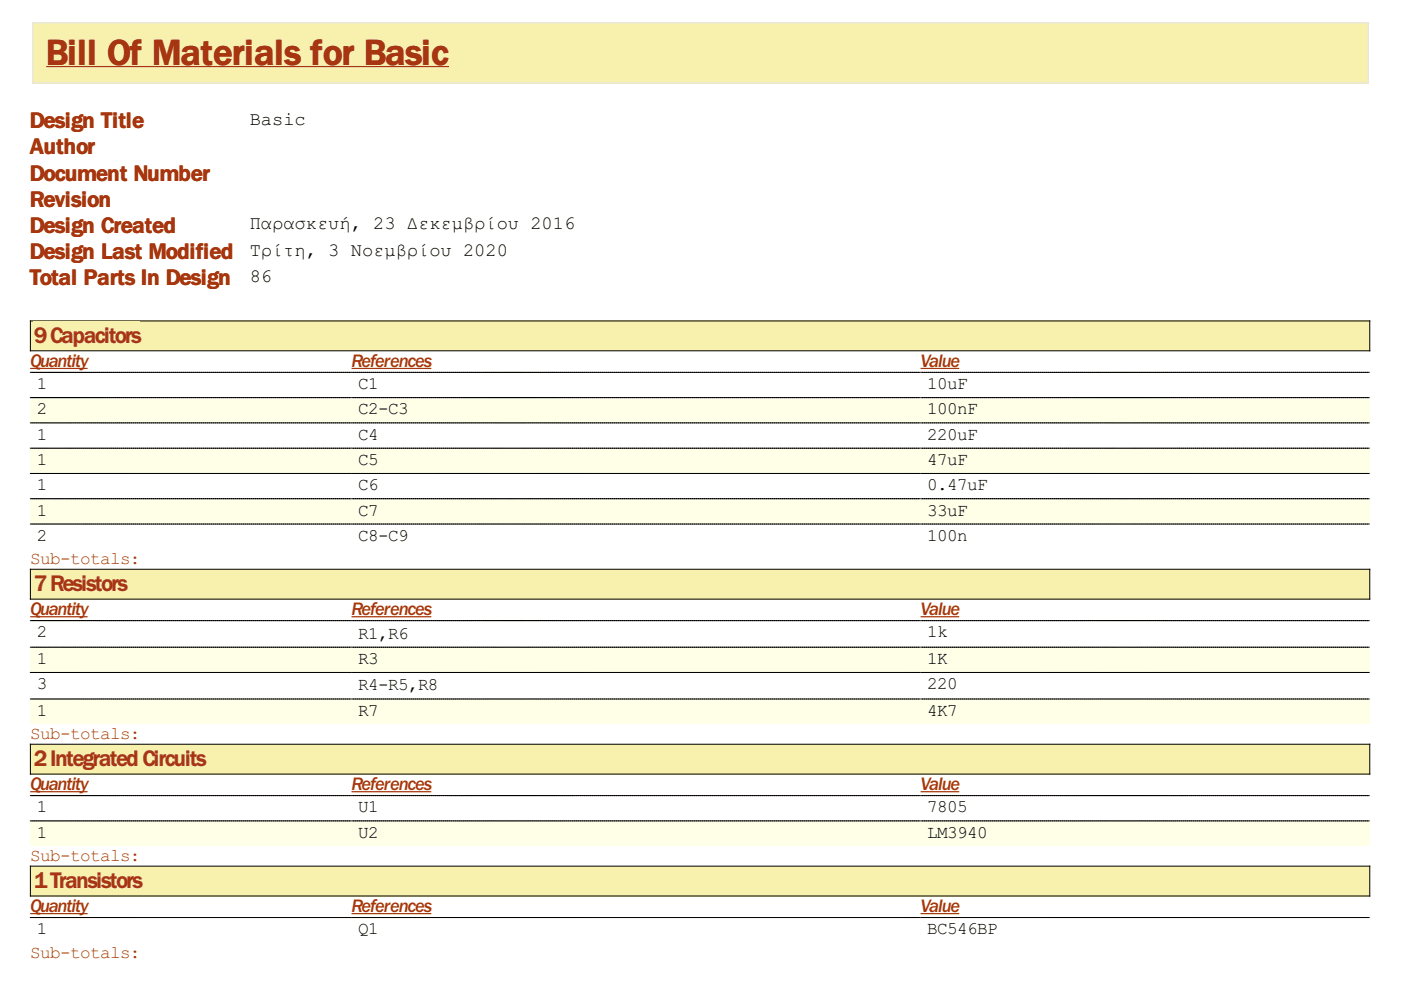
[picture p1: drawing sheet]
<svg xmlns="http://www.w3.org/2000/svg" width="297mm" height="210mm" viewBox="0 0 297 210" stroke-linecap="round" stroke-linejoin="round" font-family="sans-serif">
<defs><g id="words">
<text font-size="9" fill="#a73610" x="9.7" y="13.8">Bill Of Materials for Basic</text>
<g font-size="5.6" fill="#a73610">
<text x="6.3" y="27.2">Design Title</text>
<text x="6.3" y="32.7">Author</text>
<text x="6.3" y="38.3">Document Number</text>
<text x="6.3" y="43.9">Revision</text>
<text x="6.3" y="49.4">Design Created</text>
<text x="6.3" y="55">Design Last Modified</text>
<text x="6.3" y="60.5">Total Parts In Design</text>
<text x="7.2" y="72.7">9Capacitors</text>
<text x="7.2" y="125.3">7Resistors</text>
<text x="7.2" y="162.4">2IntegratedCircuits</text>
<text x="7.2" y="188.3">1Transistors</text>
</g>
<g font-size="4.5">
<text x="53" y="26.4">Basic</text>
<text x="53" y="48.6">Παρασκευή, 23 Δεκεμβρίου 2016</text>
<text x="53" y="54.2">Τρίτη, 3 Νοεμβρίου 2020</text>
<text x="53" y="59.7">86</text>
</g>
<g font-size="4.5" fill="#a73610">
<text x="6.4" y="77.9">Quantity</text>
<text x="74.5" y="77.9">References</text>
<text x="195.2" y="77.9">Value</text>
<text x="6.4" y="130.5">Quantity</text>
<text x="74.5" y="130.5">References</text>
<text x="195.2" y="130.5">Value</text>
<text x="6.4" y="167.6">Quantity</text>
<text x="74.5" y="167.6">References</text>
<text x="195.2" y="167.6">Value</text>
<text x="6.4" y="193.4">Quantity</text>
<text x="74.5" y="193.4">References</text>
<text x="195.2" y="193.4">Value</text>
</g>
<g font-size="4.2">
<text x="7.8" y="82.5">1</text>
<text x="75.9" y="82.5">C1</text>
<text x="196.6" y="82.5">10uF</text>
<text x="7.8" y="87.9">2</text>
<text x="75.9" y="87.9">C2-C3</text>
<text x="196.6" y="87.9">100nF</text>
<text x="7.8" y="93.2">1</text>
<text x="75.9" y="93.2">C4</text>
<text x="196.6" y="93.2">220uF</text>
<text x="7.8" y="98.6">1</text>
<text x="75.9" y="98.6">C5</text>
<text x="196.6" y="98.6">47uF</text>
<text x="7.8" y="103.9">1</text>
<text x="75.9" y="103.9">C6</text>
<text x="196.6" y="103.9">0.47uF</text>
<text x="7.8" y="109.3">1</text>
<text x="75.9" y="109.3">C7</text>
<text x="196.6" y="109.3">33uF</text>
<text x="7.8" y="114.7">2</text>
<text x="75.9" y="114.7">C8-C9</text>
<text x="196.6" y="114.7">100n</text>
<text x="7.8" y="135.2">2</text>
<text x="75.9" y="135.4">R1,R6</text>
<text x="196.6" y="135.2">1k</text>
<text x="7.8" y="140.8">1</text>
<text x="75.9" y="140.8">R3</text>
<text x="196.6" y="140.8">1K</text>
<text x="7.8" y="146.1">3</text>
<text x="75.9" y="146.4">R4-R5,R8</text>
<text x="196.6" y="146.1">220</text>
<text x="7.8" y="151.8">1</text>
<text x="75.9" y="151.8">R7</text>
<text x="196.6" y="151.8">4K7</text>
<text x="7.8" y="172.2">1</text>
<text x="75.9" y="172.2">U1</text>
<text x="196.6" y="172.2">7805</text>
<text x="7.8" y="177.6">1</text>
<text x="75.9" y="177.6">U2</text>
<text x="196.6" y="177.6">LM3940</text>
<text x="7.8" y="198.1">1</text>
<text x="75.9" y="198.1">Q1</text>
<text x="196.6" y="198.1">BC546BP</text>
</g>
<g font-size="4.2" fill="#a73610">
<text x="6.4" y="119.6">Sub-totals:</text>
<text x="6.4" y="156.7">Sub-totals:</text>
<text x="6.4" y="182.5">Sub-totals:</text>
<text x="6.4" y="203">Sub-totals:</text>
</g>
</g></defs>
<path d="M6.8 4.7h283.4v13h-283.4z" fill="#f7f1ad"/>
<path d="M7 4.8h283.1v12.8h-283.1z" fill="none" stroke="#e2e2ef" stroke-width=".21"/>
<path d="M9.8 6.9h85.4v9h-85.4z" fill="#f7f1ad"/>
<path d="M9.8 14.1h85.4" fill="none" stroke="#a73610" stroke-width=".26"/>
<path d="M6.4 68h284.1v6.4h-284.1z" fill="#f7f1ad"/>
<path d="M6.4 68h284v6.4h-284z" fill="none" stroke="#000" stroke-width=".21"/>
<path d="M7.1 68.2h22.5v5.6h-22.5z" fill="#f7f1ad"/>
<path d="M6.4 78.1h12.2M74.5 78.1h16.9M195.2 78.1h8.2" fill="none" stroke="#a73610" stroke-width=".26"/>
<path d="M6.4 78.9h68.1M74.6 78.9h120.5M195.2 78.9h95.2" fill="none" stroke="#000" stroke-width=".21" stroke-dasharray=".3 .1"/>
<path d="M6.4 84.3h68.1v5.3h-68.1z" fill="#feffe6"/>
<path d="M6.4 84.3h68.1" fill="none" stroke="#000" stroke-width=".21" stroke-dasharray=".3 .1"/>
<g fill="#feffe6">
<path d="M7.7 84.6h2.1v4.3h-2.1z"/>
<path d="M74.5 84.3h120.7v5.3h-120.7z"/>
</g>
<path d="M74.6 84.3h120.5" fill="none" stroke="#000" stroke-width=".21" stroke-dasharray=".3 .1"/>
<g fill="#feffe6">
<path d="M75.9 84.6h10.6v4.3h-10.6z"/>
<path d="M195.2 84.3h95.3v5.3h-95.3z"/>
</g>
<path d="M195.2 84.3h95.2" fill="none" stroke="#000" stroke-width=".21" stroke-dasharray=".3 .1"/>
<path d="M196.5 84.6h10.6v4.3h-10.6z" fill="#feffe6"/>
<path d="M6.4 89.7h68.1M74.6 89.7h120.5M195.2 89.7h95.2" fill="none" stroke="#000" stroke-width=".21" stroke-dasharray=".3 .1"/>
<path d="M6.4 95h68.1v5.4h-68.1z" fill="#feffe6"/>
<path d="M6.4 95h68.1" fill="none" stroke="#000" stroke-width=".21" stroke-dasharray=".3 .1"/>
<g fill="#feffe6">
<path d="M7.7 95.2h2.1v4.2h-2.1z"/>
<path d="M74.5 95h120.7v5.4h-120.7z"/>
</g>
<path d="M74.6 95h120.5" fill="none" stroke="#000" stroke-width=".21" stroke-dasharray=".3 .1"/>
<g fill="#feffe6">
<path d="M75.9 95.2h4.2v4.2h-4.2z"/>
<path d="M195.2 95h95.3v5.4h-95.3z"/>
</g>
<path d="M195.2 95h95.2" fill="none" stroke="#000" stroke-width=".21" stroke-dasharray=".3 .1"/>
<path d="M196.5 95.2h8.5v4.2h-8.5z" fill="#feffe6"/>
<path d="M6.4 100.4h68.1M74.6 100.4h120.5M195.2 100.4h95.2" fill="none" stroke="#000" stroke-width=".21" stroke-dasharray=".3 .1"/>
<path d="M6.4 105.7h68.1v5.4h-68.1z" fill="#feffe6"/>
<path d="M6.4 105.7h68.1" fill="none" stroke="#000" stroke-width=".21" stroke-dasharray=".3 .1"/>
<g fill="#feffe6">
<path d="M7.7 106.1h2.1v4.2h-2.1z"/>
<path d="M74.5 105.7h120.7v5.4h-120.7z"/>
</g>
<path d="M74.6 105.7h120.5" fill="none" stroke="#000" stroke-width=".21" stroke-dasharray=".3 .1"/>
<g fill="#feffe6">
<path d="M75.9 106.1h4.2v4.2h-4.2z"/>
<path d="M195.2 105.7h95.3v5.4h-95.3z"/>
</g>
<path d="M195.2 105.7h95.2" fill="none" stroke="#000" stroke-width=".21" stroke-dasharray=".3 .1"/>
<path d="M196.5 106.1h8.5v4.2h-8.5z" fill="#feffe6"/>
<path d="M6.4 111.1h68.1M74.6 111.1h120.5M195.2 111.1h95.2" fill="none" stroke="#000" stroke-width=".21" stroke-dasharray=".3 .1"/>
<path d="M6.4 120.7h284.1v6.4h-284.1z" fill="#f7f1ad"/>
<path d="M6.4 120.7h284v6.3h-284z" fill="none" stroke="#000" stroke-width=".21"/>
<path d="M7.1 120.9h19.6v5.5h-19.6z" fill="#f7f1ad"/>
<path d="M6.4 130.8h12.2M74.5 130.8h16.9M195.2 130.8h8.2" fill="none" stroke="#a73610" stroke-width=".26"/>
<path d="M6.4 131.6h68.1M74.6 131.6h120.5M195.2 131.6h95.2" fill="none" stroke="#000" stroke-width=".21" stroke-dasharray=".3 .1"/>
<path d="M6.4 137.2h68.1v5.3h-68.1z" fill="#feffe6"/>
<path d="M6.4 137.2h68.1" fill="none" stroke="#000" stroke-width=".21" stroke-dasharray=".3 .1"/>
<g fill="#feffe6">
<path d="M7.7 137.5h2.1v4.3h-2.1z"/>
<path d="M74.5 137.2h120.7v5.3h-120.7z"/>
</g>
<path d="M74.6 137.2h120.5" fill="none" stroke="#000" stroke-width=".21" stroke-dasharray=".3 .1"/>
<g fill="#feffe6">
<path d="M75.9 137.5h4.2v4.3h-4.2z"/>
<path d="M195.2 137.2h95.3v5.3h-95.3z"/>
</g>
<path d="M195.2 137.2h95.2" fill="none" stroke="#000" stroke-width=".21" stroke-dasharray=".3 .1"/>
<path d="M196.5 137.5h4.2v4.3h-4.2z" fill="#feffe6"/>
<path d="M6.4 142.6h68.1M74.6 142.6h120.5M195.2 142.6h95.2" fill="none" stroke="#000" stroke-width=".21" stroke-dasharray=".3 .1"/>
<path d="M6.4 148.2h68.1v5.3h-68.1z" fill="#feffe6"/>
<path d="M6.4 148.2h68.1" fill="none" stroke="#000" stroke-width=".21" stroke-dasharray=".3 .1"/>
<g fill="#feffe6">
<path d="M7.7 148.4h2.1v4.2h-2.1z"/>
<path d="M74.5 148.2h120.7v5.3h-120.7z"/>
</g>
<path d="M74.6 148.2h120.5" fill="none" stroke="#000" stroke-width=".21" stroke-dasharray=".3 .1"/>
<g fill="#feffe6">
<path d="M75.9 148.4h4.2v4.2h-4.2z"/>
<path d="M195.2 148.2h95.3v5.3h-95.3z"/>
</g>
<path d="M195.2 148.2h95.2" fill="none" stroke="#000" stroke-width=".21" stroke-dasharray=".3 .1"/>
<path d="M196.5 148.4h6.3v4.2h-6.3z" fill="#feffe6"/>
<path d="M6.4 157.8h284.1v6.4h-284.1z" fill="#f7f1ad"/>
<path d="M6.4 157.8h284v6.3h-284z" fill="none" stroke="#000" stroke-width=".21"/>
<path d="M7.1 158.2h36.3v5.5h-36.3z" fill="#f7f1ad"/>
<path d="M6.4 167.9h12.2M74.5 167.9h16.9M195.2 167.9h8.2" fill="none" stroke="#a73610" stroke-width=".26"/>
<path d="M6.4 168.7h68.1M74.6 168.7h120.5M195.2 168.7h95.2" fill="none" stroke="#000" stroke-width=".21" stroke-dasharray=".3 .1"/>
<path d="M6.4 174h68.1v5.4h-68.1z" fill="#feffe6"/>
<path d="M6.4 174.1h68.1" fill="none" stroke="#000" stroke-width=".21" stroke-dasharray=".3 .1"/>
<g fill="#feffe6">
<path d="M7.7 174.3h2.1v4.2h-2.1z"/>
<path d="M74.5 174h120.7v5.4h-120.7z"/>
</g>
<path d="M74.6 174.1h120.5" fill="none" stroke="#000" stroke-width=".21" stroke-dasharray=".3 .1"/>
<g fill="#feffe6">
<path d="M75.9 174.3h4.2v4.2h-4.2z"/>
<path d="M195.2 174h95.3v5.4h-95.3z"/>
</g>
<path d="M195.2 174.1h95.2" fill="none" stroke="#000" stroke-width=".21" stroke-dasharray=".3 .1"/>
<path d="M196.5 174.3h12.7v4.2h-12.7z" fill="#feffe6"/>
<path d="M6.4 183.6h284.1v6.4h-284.1z" fill="#f7f1ad"/>
<path d="M6.4 183.6h284v6.4h-284z" fill="none" stroke="#000" stroke-width=".21"/>
<path d="M7.1 183.8h22.8v5.6h-22.8z" fill="#f7f1ad"/>
<path d="M6.4 193.7h12.2M74.5 193.7h16.9M195.2 193.7h8.2" fill="none" stroke="#a73610" stroke-width=".26"/>
<path d="M6.4 194.5h68.1M74.6 194.5h120.5M195.2 194.5h95.2" fill="none" stroke="#000" stroke-width=".21" stroke-dasharray=".3 .1"/>
<use href="#words"/>
</svg>
